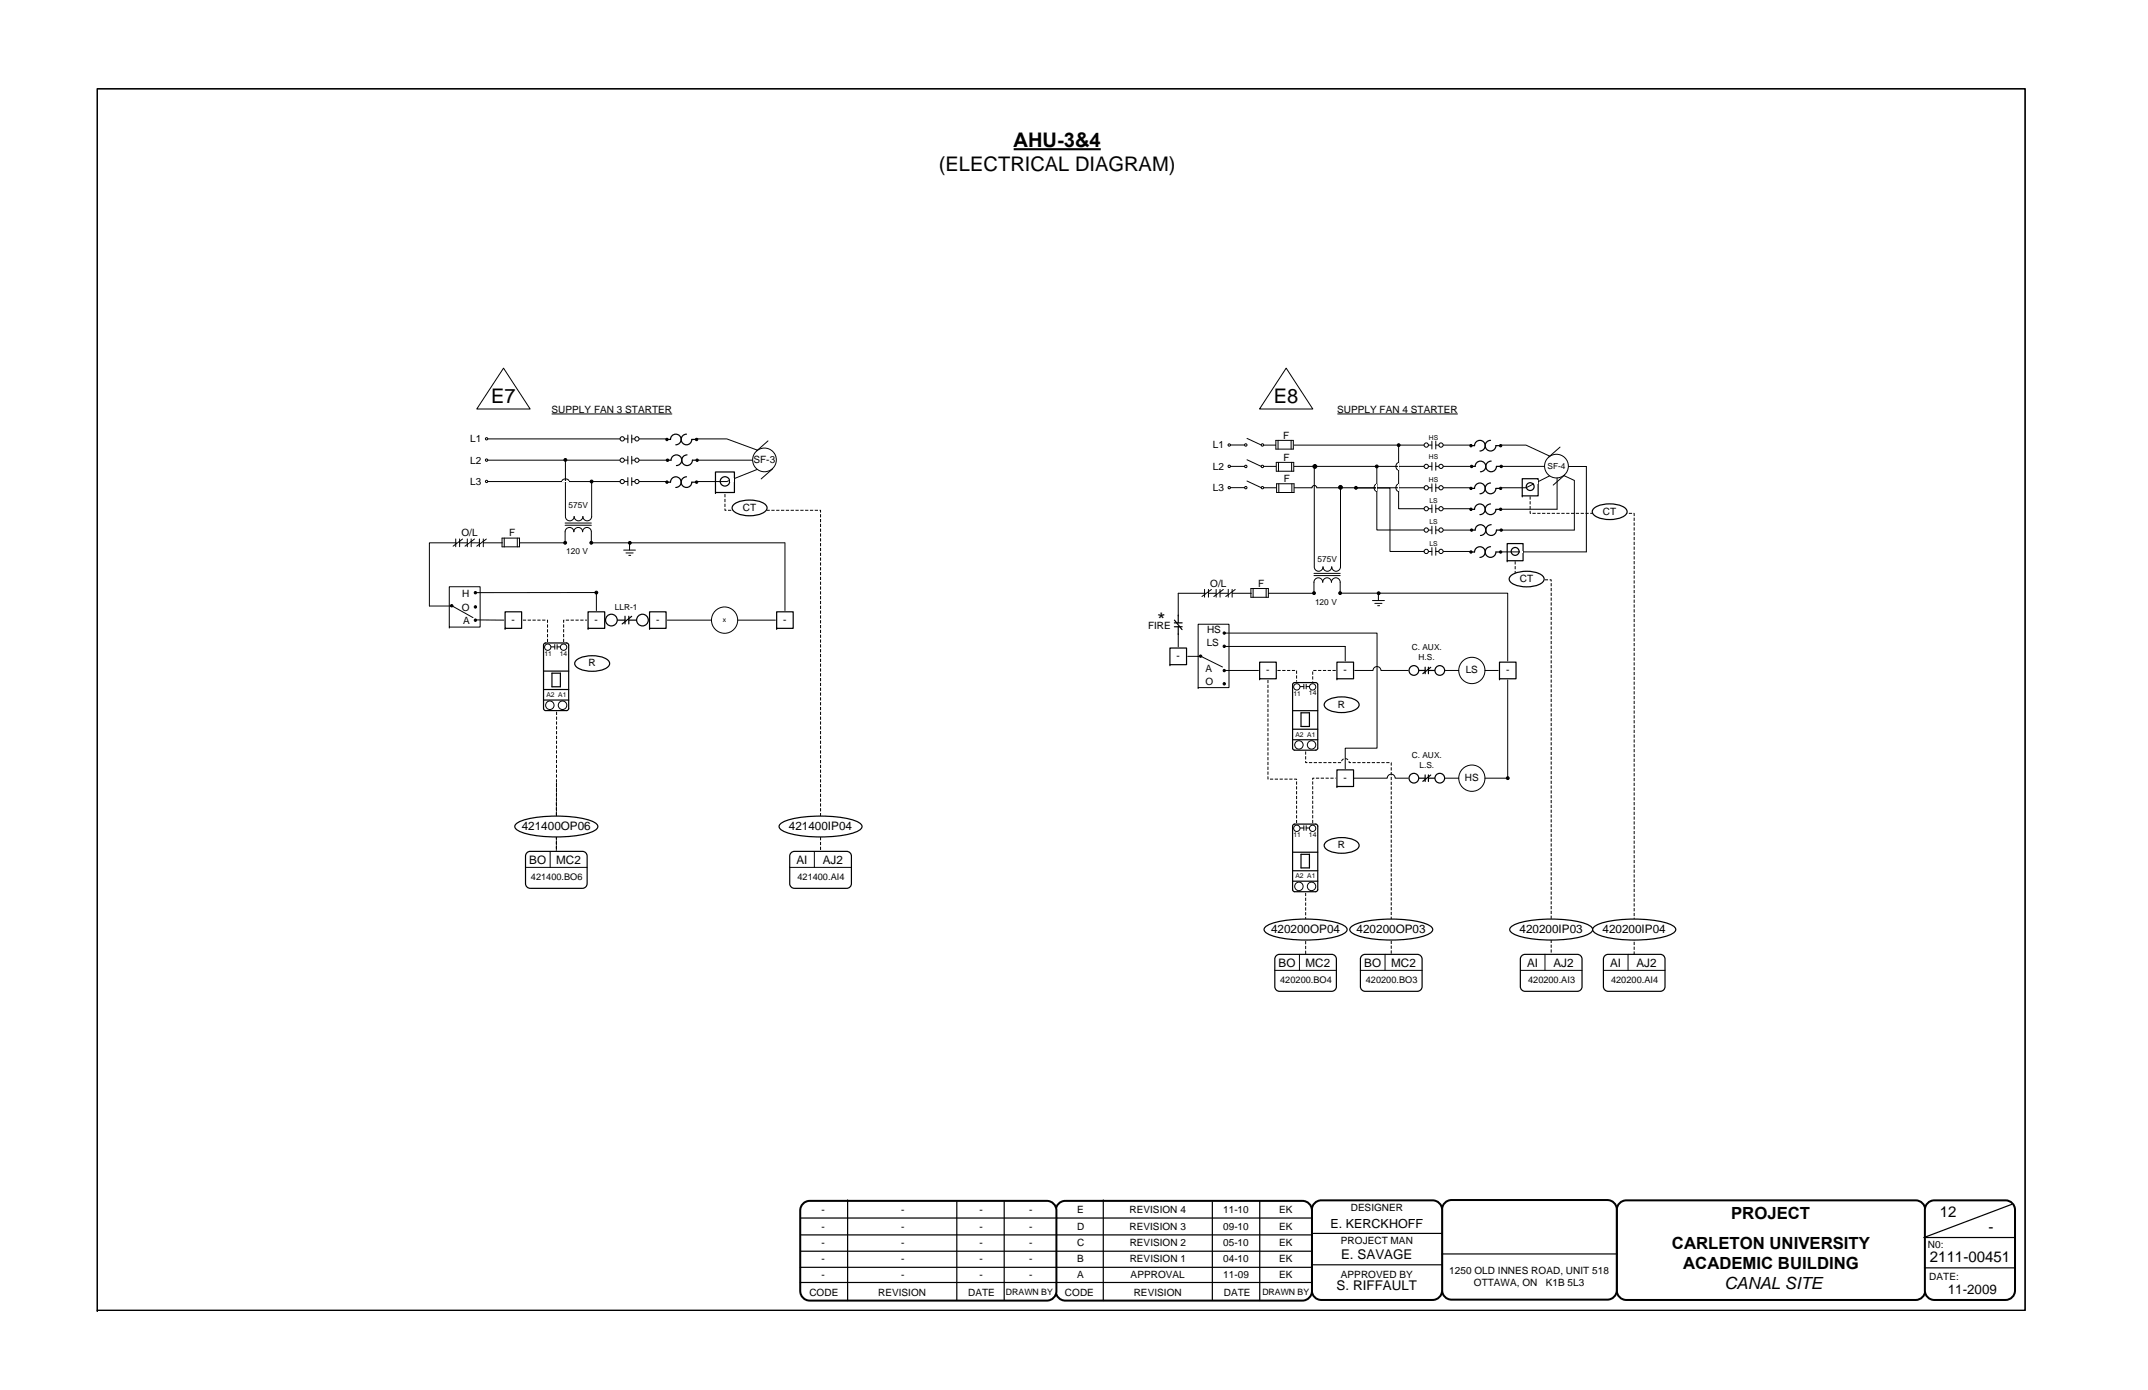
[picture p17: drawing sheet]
<svg xmlns="http://www.w3.org/2000/svg" width="432mm" height="279mm" viewBox="0 0 432 279" stroke-linecap="round" stroke-linejoin="round" font-family="sans-serif">
<defs><g id="words">
<g font-size="4">
<text x="203.8" y="29.5">AHU-3&amp;4</text>
<text x="188.7" y="34.4">(ELECTRICAL DIAGRAM)</text>
<text x="98.7" y="81">E7</text>
<text x="256.1" y="81">E8</text>
<text x="232.7" y="126">*</text>
</g>
<g font-size="3.4">
<text x="348" y="245.1">PROJECT</text>
<text x="336.1" y="251">CARLETON UNIVERSITY</text>
<text x="338.3" y="255">ACADEMIC BUILDING</text>
<text x="346.7" y="259">CANAL SITE</text>
</g>
<g font-size="3">
<text x="389.9" y="244.7">12</text>
<text x="399.8" y="247.7">-</text>
<text x="388" y="253.7">2111-00451</text>
</g>
<g font-size="2.7">
<text x="269.6" y="253">E. SAVAGE</text>
<text x="268.7" y="259.4">S. RIFFAULT</text>
<text x="391.6" y="260">11-2009</text>
</g>
<text font-size="2.5" x="267.4" y="246.8">E. KERCKHOFF</text>
<g font-size="2.3">
<text x="104.9" y="166.8">421400OP06</text>
<text x="158.6" y="166.8">421400IP04</text>
<text x="106.4" y="173.7">BO</text>
<text x="111.8" y="173.7">MC2</text>
<text x="160.1" y="173.7">AI</text>
<text x="165.4" y="173.7">AJ2</text>
<text x="255.5" y="187.5">420200OP04</text>
<text x="272.7" y="187.5">420200OP03</text>
<text x="305.5" y="187.5">420200IP03</text>
<text x="322.2" y="187.5">420200IP04</text>
<text x="257" y="194.4">BO</text>
<text x="262.4" y="194.4">MC2</text>
<text x="274.2" y="194.4">BO</text>
<text x="279.6" y="194.4">MC2</text>
<text x="307" y="194.4">AI</text>
<text x="312.3" y="194.4">AJ2</text>
<text x="323.7" y="194.4">AI</text>
<text x="329" y="194.4">AJ2</text>
</g>
<g font-size="2">
<text x="110.9" y="83">SUPPLY FAN 3 STARTER</text>
<text x="268.8" y="83">SUPPLY FAN 4 STARTER</text>
<text x="94.5" y="88.8">L1</text>
<text x="257.9" y="88.2">F</text>
<text x="94.5" y="93.2">L2</text>
<text x="151.5" y="93">SF-3</text>
<text x="243.8" y="90">L1</text>
<text x="243.8" y="94.4">L2</text>
<text x="258" y="92.6">F</text>
<text x="94.5" y="97.5">L3</text>
<text x="243.8" y="98.8">L3</text>
<text x="258.1" y="96.9">F</text>
<text x="92.8" y="107.8">O/L</text>
<text x="102.4" y="107.8">F</text>
<text x="149.3" y="102.7">CT</text>
<text x="322.2" y="103.4">CT</text>
<text x="92.9" y="120">H</text>
<text x="243.3" y="117.9">O/L</text>
<text x="252.9" y="117.9">F</text>
<text x="305.5" y="117">CT</text>
<text x="92.9" y="122.8">O</text>
<text x="93.1" y="125.5">A</text>
<text x="102.8" y="125.2">-</text>
<text x="119.5" y="125.2">-</text>
<text x="131.9" y="125.2">-</text>
<text x="157.4" y="125.2">-</text>
<text x="230.8" y="126.4">FIRE</text>
<text x="242.6" y="129.9">LS</text>
<text x="242.7" y="127.3">HS</text>
<text x="118.3" y="134">R</text>
<text x="236.5" y="132.5">-</text>
<text x="242.4" y="135">A</text>
<text x="242.4" y="137.7">O</text>
<text x="254.6" y="135.4">-</text>
<text x="270.1" y="135.4">-</text>
<text x="294.6" y="135.4">LS</text>
<text x="302.7" y="135.4">-</text>
<text x="269" y="142.3">R</text>
<text x="270.1" y="157">-</text>
<text x="294.5" y="157">HS</text>
<text x="269" y="170.5">R</text>
<text x="165.2" y="243.8">-</text>
<text x="181.1" y="243.8">-</text>
<text x="196.9" y="243.8">-</text>
<text x="206.9" y="243.8">-</text>
<text x="216.6" y="243.8">E</text>
<text x="227.1" y="243.8">REVISION 4</text>
<text x="245.9" y="243.8">11-10</text>
<text x="257.1" y="243.8">EK</text>
<text x="271.5" y="243.5">DESIGNER</text>
<text x="165.2" y="250.5">-</text>
<text x="165.2" y="247.1">-</text>
<text x="181.1" y="250.5">-</text>
<text x="181.1" y="247.1">-</text>
<text x="196.9" y="250.5">-</text>
<text x="196.9" y="247.1">-</text>
<text x="206.9" y="250.5">-</text>
<text x="206.9" y="247.1">-</text>
<text x="216.5" y="250.5">C</text>
<text x="216.5" y="247.1">D</text>
<text x="227.1" y="247.1">REVISION 3</text>
<text x="227.1" y="250.5">REVISION 2</text>
<text x="245.9" y="250.5">05-10</text>
<text x="245.9" y="247.1">09-10</text>
<text x="257.1" y="247.1">EK</text>
<text x="257.1" y="250.5">EK</text>
<text x="269.6" y="250">PROJECT MAN</text>
<text x="387.6" y="250.8">N0:</text>
<text x="165.2" y="253.7">-</text>
<text x="165.2" y="256.9">-</text>
<text x="181.1" y="253.7">-</text>
<text x="181.1" y="256.8">-</text>
<text x="196.9" y="253.7">-</text>
<text x="196.9" y="256.9">-</text>
<text x="206.9" y="253.7">-</text>
<text x="206.9" y="256.9">-</text>
<text x="216.6" y="253.7">B</text>
<text x="216.6" y="256.9">A</text>
<text x="227.1" y="253.7">REVISION 1</text>
<text x="227.3" y="256.9">APPROVAL</text>
<text x="245.9" y="253.7">04-10</text>
<text x="245.9" y="256.8">11-09</text>
<text x="257.1" y="253.7">EK</text>
<text x="257.2" y="256.9">EK</text>
<text x="269.6" y="256.9">APPROVED BY</text>
<text x="291.3" y="256">1250 OLD INNES ROAD, UNIT 518</text>
<text x="387.8" y="257.2">DATE:</text>
<text x="162.7" y="260.5">CODE</text>
<text x="176.5" y="260.5">REVISION</text>
<text x="194.6" y="260.5">DATE</text>
<text x="214.1" y="260.5">CODE</text>
<text x="227.9" y="260.5">REVISION</text>
<text x="246" y="260.5">DATE</text>
<text x="296.3" y="258.5">OTTAWA, ON</text>
<text x="310.8" y="258.5">K1B 5L3</text>
</g>
<g font-size="1.8">
<text x="106.7" y="176.9">421400.BO6</text>
<text x="160.3" y="176.9">421400.AI4</text>
<text x="257.3" y="197.6">420200.BO4</text>
<text x="274.6" y="197.6">420200.BO3</text>
<text x="307.2" y="197.6">420200.AI3</text>
<text x="323.9" y="197.6">420200.AI4</text>
<text x="202.2" y="260.3">DRAWN BY</text>
<text x="253.8" y="260.3">DRAWN BY</text>
</g>
<g font-size="1.7">
<text x="311.1" y="94.2">SF-4</text>
<text x="114.3" y="102">575V</text>
<text x="113.8" y="111.4">120 V</text>
<text x="264.8" y="113">575V</text>
<text x="123.6" y="122.6">LLR-1</text>
<text x="264.4" y="121.5">120 V</text>
<text x="283.8" y="130.7">C. AUX.</text>
<text x="285.2" y="132.7">H.S.</text>
<text x="283.8" y="152.4">C. AUX.</text>
<text x="285.3" y="154.4">L.S.</text>
</g>
<g font-size="1.4">
<text x="287.2" y="88.4">HS</text>
<text x="287.2" y="92.4">HS</text>
<text x="287.2" y="96.8">HS</text>
<text x="287.3" y="101.2">LS</text>
<text x="287.3" y="105.4">LS</text>
<text x="287.3" y="109.7">LS</text>
<text x="145.3" y="125">x</text>
<text x="109.5" y="131.8">11</text>
<text x="112.5" y="131.8">14</text>
<text x="109.9" y="140.1">A2 A1</text>
<text x="260" y="139.8">11</text>
<text x="263.1" y="139.7">14</text>
<text x="260.4" y="148.1">A2 A1</text>
<text x="260" y="168.3">11</text>
<text x="263.1" y="168.2">14</text>
<text x="260.4" y="176.5">A2 A1</text>
</g>
</g></defs>
<path d="M325.6 241.8l.8-.5h.5h58.2a1.91 1.91 0 0 1 1.9 1.9v16.2a1.91 1.91 0 0 1-1.9 1.9h-58.2a1.92 1.92 0 0 1-1.9-1.9v-16.2l.1-.5z" fill="none" stroke="#000" stroke-width=".4"/>
<path d="M387.5 241.8l.8-.5h.6h14.3a1.91 1.91 0 0 1 1.9 1.9v16.2a1.91 1.91 0 0 1-1.9 1.9h-14.3a1.9 1.9 0 0 1-2-1.9v-16.2l.1-.5z" fill-rule="evenodd" fill="#fff"/>
<path d="M387.5 241.8l.8-.5h.6h14.3a1.91 1.91 0 0 1 1.9 1.9v16.2a1.91 1.91 0 0 1-1.9 1.9h-14.3a1.9 1.9 0 0 1-2-1.9v-16.2l.1-.5z" fill="none" stroke="#000" stroke-width=".4"/>
<path d="M290.5 241.8l.8-.5 .5-.1h31.3a1.9 1.9 0 0 1 1.9 1.9v16.2a1.9 1.9 0 0 1-1.9 1.9h-31.3a1.9 1.9 0 0 1-1.9-1.9v-16.2l.1-.5z" fill-rule="evenodd" fill="#fff"/>
<path d="M290.5 241.8l.8-.5 .5-.1h31.3a1.9 1.9 0 0 1 1.9 1.9v16.2a1.9 1.9 0 0 1-1.9 1.9h-31.3a1.9 1.9 0 0 1-1.9-1.9v-16.2l.1-.5z" fill="none" stroke="#000" stroke-width=".4"/>
<path d="M264.3 241.8l.8-.5h.5h22.4a1.92 1.92 0 0 1 1.9 1.9v16.2a1.92 1.92 0 0 1-1.9 1.9h-22.4a1.9 1.9 0 0 1-1.9-1.9v-16.2l.1-.5z" fill-rule="evenodd" fill="#fff"/>
<path d="M264.3 241.8l.8-.5h.5h22.4a1.92 1.92 0 0 1 1.9 1.9v16.2a1.92 1.92 0 0 1-1.9 1.9h-22.4a1.9 1.9 0 0 1-1.9-1.9v-16.2l.1-.5z" fill="none" stroke="#000" stroke-width=".4"/>
<path d="M212.8 242l.8-.5 .5-.1h47.7a1.93 1.93 0 0 1 1.9 1.9v16.2a1.93 1.93 0 0 1-1.9 1.9h-47.7a1.92 1.92 0 0 1-1.9-1.9v-16.2l.1-.5z" fill-rule="evenodd" fill="#fff"/>
<path d="M212.8 242l.8-.5 .5-.1h47.7a1.93 1.93 0 0 1 1.9 1.9v16.2a1.93 1.93 0 0 1-1.9 1.9h-47.7a1.92 1.92 0 0 1-1.9-1.9v-16.2l.1-.5z" fill="none" stroke="#000" stroke-width=".4"/>
<g fill="none" stroke="#000" stroke-width=".24">
<path d="M212.2 257.8h51.6M212.2 254.7h51.5M212.2 251.5h51.5M212.2 248.2h51.6M212.2 244.8h51.6M221.8 241.2v20.2M243.7 241.6v19.7M253.2 241.4v20M264 254.2h25.8M264 247.9h25.8M289.9 252.1h35.2M386.9 254.8h18.1"/>
<path d="M404.4 242.1l-17.6 6.7h18.1"/>
</g>
<path d="M161.4 242l.9-.5 .5-.1h47.7a1.93 1.93 0 0 1 1.9 1.9v16.2a1.93 1.93 0 0 1-1.9 1.9h-47.7a1.92 1.92 0 0 1-1.9-1.9v-16.2v-.5z" fill-rule="evenodd" fill="#fff"/>
<path d="M161.4 242l.9-.5 .5-.1h47.7a1.93 1.93 0 0 1 1.9 1.9v16.2a1.93 1.93 0 0 1-1.9 1.9h-47.7a1.92 1.92 0 0 1-1.9-1.9v-16.2v-.5z" fill="none" stroke="#000" stroke-width=".4"/>
<path d="M19.6 17.8h387.5v245.6h-387.5zM160.9 251.5h51.5M160.9 248.2h51.5M160.9 244.8h51.6M160.9 257.8h51.5M160.9 254.7h51.5M170.4 241.2v20.2M192.3 241.6v19.7M201.9 241.4v20M19.6 263.4h.1" fill="none" stroke="#000" stroke-width=".24"/>
<path d="M203.8 30h17.5" fill="none" stroke="#000" stroke-width=".42"/>
<path d="M143.8 94.9h3.8v4.1h-3.8z" fill="#fff"/>
<g fill="none" stroke="#000" stroke-width=".24">
<path d="M134.1 96.9h.7a1.07 1.07 0 0 1 1.1-1.1 1.07 1.07 0 0 1 1 1.1 1.07 1.07 0 0 1-1.1 1.1M134.1 88.3h.7a1.07 1.07 0 0 1 1.1-1 1.07 1.07 0 0 1 1 1 1.07 1.07 0 0 1-1.1 1.1M134.2 92.5h.7a1.07 1.07 0 0 1 1.1-1.1 1.07 1.07 0 0 1 1 1.1 1.07 1.07 0 0 1-1 1.1M138 95.8a1.07 1.07 0 0 0-1.1 1.1 1.07 1.07 0 0 0 1.1 1.1 1.07 1.07 0 0 0 1.1-1.1h.7M138 87.3a1.07 1.07 0 0 0-1.1 1 1.07 1.07 0 0 0 1.1 1.1 1.07 1.07 0 0 0 1.1-1.1h.7M138.1 91.4a1.07 1.07 0 0 0-1 1.1 1.07 1.07 0 0 0 1 1.1 1.07 1.07 0 0 0 1.1-1.1h.7M143.8 94.9h3.8v4.1h-3.8zM143.8 99h.1"/>
<circle cx="145.7" cy="96.8" r=".95"/>
</g>
<g fill="none" stroke="#000" stroke-width=".2">
<path d="M98 92.5h26.7M125.1 88.2h1.1M126.2 87.4v1.6M127 88.2h1M127 87.4v1.6M128.5 92.5h5.7M128.5 88.2h5.7M128.5 96.8h5.7M133.9 96.7h.3v.4h-.3zM139.9 88.2h.3v.3h-.3zM139.9 88.2h6.2l6.2 2.3M140 92.3h.3v.4h-.3z"/>
<path d="M140.4 92.5h11M152.3 94.3l-6.2 2.5h-6.2"/>
<circle cx="134.1" cy="88.3" r=".24"/>
<circle cx="134.2" cy="92.5" r=".24"/>
<circle cx="140" cy="96.9" r=".24"/>
</g>
<g fill="#000">
<path d="M133.9 96.7h.3v.4h-.3z" fill-rule="evenodd"/>
<path d="M139.9 88.2h.3v.3h-.3z" fill-rule="evenodd"/>
<path d="M140 92.3h.3v.4h-.3z" fill-rule="evenodd"/>
<circle cx="134.1" cy="88.3" r=".24"/>
<circle cx="134.2" cy="92.5" r=".24"/>
<circle cx="140" cy="96.9" r=".24"/>
</g>
<circle cx="128" cy="88.2" r=".43" fill="#fff"/>
<circle cx="128" cy="88.2" r=".43" fill="none" stroke="#000" stroke-width=".2"/>
<circle cx="125.1" cy="88.2" r=".43" fill="#fff"/>
<g fill="none" stroke="#000" stroke-width=".2">
<path d="M125.1 92.5h1.1M126.2 91.7v1.6M127 91.7v1.6M127 92.5h1"/>
<circle cx="125.1" cy="88.2" r=".43"/>
</g>
<circle cx="128" cy="92.5" r=".42" fill="#fff"/>
<circle cx="128" cy="92.5" r=".42" fill="none" stroke="#000" stroke-width=".2"/>
<circle cx="125.1" cy="92.5" r=".43" fill="#fff"/>
<g fill="none" stroke="#000" stroke-width=".2">
<path d="M98 88.2h26.7M125.1 96.8h1.1M126.2 96v1.6M127 96v1.6M127 96.8h1"/>
<circle cx="125.1" cy="92.5" r=".43"/>
</g>
<circle cx="128" cy="96.8" r=".42" fill="#fff"/>
<circle cx="128" cy="96.8" r=".42" fill="none" stroke="#000" stroke-width=".2"/>
<circle cx="125.1" cy="96.8" r=".43" fill="#fff"/>
<circle cx="125.1" cy="96.8" r=".43" fill="none" stroke="#000" stroke-width=".2"/>
<circle cx="97.8" cy="88.2" r=".23" fill="#fff"/>
<circle cx="97.8" cy="88.2" r=".23" fill="none" stroke="#000" stroke-width=".2"/>
<path d="M97.6 92.3h.4v.4h-.4z" fill-rule="evenodd" fill="#fff"/>
<path d="M97.6 92.3h.4v.4h-.4z" fill="none" stroke="#000" stroke-width=".2"/>
<circle cx="97.8" cy="96.8" r=".23" fill="#fff"/>
<g fill="none" stroke="#000" stroke-width=".2">
<path d="M98 96.8h26.7M91.6 108.3v1.6M91.8 109.1h-5.5v12.7M92.4 109.1h1.5M92.4 108.3v1.6M93 108.4l-1.9 1.4M93.9 108.3v1.6M94.7 109.1h1.6M94.7 108.3v1.6M95.4 108.4l-1.9 1.4M96.4 108.3v1.6M97.2 109.1h3.8"/>
<path d="M97.2 108.3v1.6M97.8 108.4l-2 1.4M100.9 108.2h3.5v1.7h-3.5zM101.4 108.2v1.7M104 108.2v1.7M104.4 109.1h9M118.7 109.1h39.1M125.4 110.6h2.3M125.8 111.1h1.5M126.4 111.6h.4M126.6 109.2v1.4M157.8 109.1v13.6"/>
<circle cx="97.8" cy="96.8" r=".23"/>
<circle cx="126.6" cy="109.1" r=".29"/>
</g>
<circle cx="126.6" cy="109.1" r=".29" fill="#000"/>
<path d="M90.3 117.9h6.2v8.1h-6.2z" fill="#fff"/>
<g fill="none" stroke="#000" stroke-width=".2">
<path d="M113.7 92.7v11.1a.88 .88 0 0 0 .8 .9 .88 .88 0 0 0 .9-.9 .88 .88 0 0 0 .9 .9 .88 .88 0 0 0 .9-.9 .88 .88 0 0 0 .9 .9 .88 .88 0 0 0 .8-.9v-6.9M90.3 117.9h6.2v8.1h-6.2zM95.4 119h.3v.3h-.3zM113.6 109.1v-2.2a.88 .88 0 0 1 .9-.9 .88 .88 0 0 1 .9 .9 .88 .88 0 0 1 .8-.9 .88 .88 0 0 1 .9 .9 .88 .88 0 0 1 .9-.9 .88 .88 0 0 1 .9 .9v2.2M113.6 105.6h5.3M113.6 105.1h5.3M86.3 121.8h4.8M90.3 126h.1M90.6 121.6h.4v.3h-.4zM90.8 121.8l4.3 2.3M95.4 124.5h.3v.3h-.3zM95.4 121.8h.3v.4h-.3z"/>
<path d="M95.8 124.6l5.5 .1"/>
<circle cx="113.6" cy="109.1" r=".29"/>
<circle cx="118.9" cy="109.1" r=".29"/>
</g>
<g fill="#000">
<path d="M95.4 119h.3v.3h-.3z" fill-rule="evenodd"/>
<path d="M90.6 121.6h.4v.3h-.4z" fill-rule="evenodd"/>
<path d="M95.4 124.5h.3v.3h-.3z" fill-rule="evenodd"/>
<path d="M95.4 121.8h.3v.4h-.3z" fill-rule="evenodd"/>
<circle cx="113.6" cy="109.1" r=".29"/>
<circle cx="118.9" cy="109.1" r=".29"/>
</g>
<path d="M101.5 123h3.4v3.3h-3.4z" fill="#fff"/>
<path d="M101.5 123h3.4v3.3h-3.4zM101.5 126.3h.1" fill="none" stroke="#000" stroke-width=".24"/>
<path d="M118.2 123h3.4v3.3h-3.4z" fill="#fff"/>
<path d="M118.2 123h3.4v3.3h-3.4zM118.2 126.3h.1" fill="none" stroke="#000" stroke-width=".24"/>
<path d="M146.8 96.1h.8v.6h-.8z" fill="#fff"/>
<circle cx="153.7" cy="92.4" r="2.38" fill="#fff"/>
<g fill="none" stroke="#000" stroke-width=".2">
<path d="M110.9 83.2h24.2M113.1 96.4a.78 .78 0 0 1 1.3 .4h-1.4zM154.4 88.6l-2.3 2M155.3 94.3l-2.3 2"/>
<circle cx="113.7" cy="92.4" r=".29"/>
<circle cx="118.9" cy="96.8" r=".29"/>
<circle cx="153.7" cy="92.4" r="2.38"/>
</g>
<g fill="#000">
<circle cx="113.7" cy="92.4" r=".29"/>
<circle cx="118.9" cy="96.8" r=".29"/>
</g>
<path d="M113 96.7h1.3v.2h-1.3z" fill="#fff"/>
<path d="M134.2 124.7h21.7" fill="none" stroke="#000" stroke-width=".2"/>
<path d="M156.1 123h3.3v3.3h-3.3z" fill="#fff"/>
<path d="M156.1 123h3.3v3.3h-3.3zM156.1 126.3h.1" fill="none" stroke="#000" stroke-width=".24"/>
<circle cx="145.7" cy="124.6" r="2.64" fill="#fff"/>
<circle cx="145.7" cy="124.6" r="2.64" fill="none" stroke="#000" stroke-width=".2"/>
<path d="M124.1 124.7h1.5M125.6 123.9v1.5M126.4 123.9v1.5" fill="none" stroke="#000" stroke-width=".24"/>
<circle cx="122.9" cy="124.6" r="1.17" fill="#fff"/>
<g fill="none" stroke="#000" stroke-width=".24">
<path d="M126.4 124.7h1.6"/>
<circle cx="122.9" cy="124.6" r="1.17"/>
</g>
<circle cx="129.1" cy="124.6" r="1.18" fill="#fff"/>
<g fill="none" stroke="#000" stroke-width=".24">
<path d="M127 123.9l-1.9 1.5"/>
<circle cx="129.1" cy="124.6" r="1.18"/>
</g>
<path d="M130.6 123h3.3v3.3h-3.3z" fill="#fff"/>
<path d="M109.3 138.6h5M109.3 134.9h5M109.3 129.5l.4-.3h4.2l.4 .3v12.9l-.2 .4h-4.4l-.4-.2zM111 135.3h1.6M111 135.3v2.7h1.6v-2.7M130.6 123h3.3v3.3h-3.3zM130.6 126.3h.1M109.3 140.7h5" fill="none" stroke="#000" stroke-width=".24"/>
<g fill="none" stroke="#000" stroke-width=".2">
<path d="M119.9 119.1v3.6M120.2 119.1h-24.4"/>
<circle cx="119.9" cy="119.1" r=".29"/>
</g>
<circle cx="119.9" cy="119.1" r=".29" fill="#000"/>
<circle cx="110.5" cy="141.8" r=".85" fill="#fff"/>
<g fill="none" stroke="#000" stroke-width=".2">
<path d="M110.5 130h1M111.5 129.6v.9M112 130h.6M112 129.6v.9"/>
<circle cx="110.5" cy="141.8" r=".85"/>
</g>
<circle cx="113.1" cy="141.8" r=".86" fill="#fff"/>
<circle cx="113.1" cy="141.8" r=".86" fill="none" stroke="#000" stroke-width=".2"/>
<circle cx="110.1" cy="130.1" r=".64" fill="#fff"/>
<circle cx="110.1" cy="130.1" r=".64" fill="none" stroke="#000" stroke-width=".2"/>
<circle cx="113.3" cy="130.1" r=".64" fill="#fff"/>
<circle cx="113.3" cy="130.1" r=".64" fill="none" stroke="#000" stroke-width=".2"/>
<path d="M145.7 99.3v3.3h19.3v68.4M105.1 124.7h5v4.4M113.3 129.1v-4.4h4.7M111.9 157.4l-.1 13.6M111.9 143.1l-.1 27.9" fill="none" stroke="#000" stroke-width=".2" stroke-dasharray=".6 .3" stroke-linecap="butt"/>
<path d="M159 171.4l.7-.3h10.5a.95 .95 0 0 1 1 1v5.5a.95 .95 0 0 1-1 1h-10.5a.95 .95 0 0 1-.9-1v-5.5z" fill-rule="evenodd" fill="#fff"/>
<path d="M159 171.4l.7-.3h10.5a.95 .95 0 0 1 1 1v5.5a.95 .95 0 0 1-1 1h-10.5a.95 .95 0 0 1-.9-1v-5.5z" fill="none" stroke="#000" stroke-width=".24"/>
<path d="M158.7 174.3h12.5M163.7 171.1v3.2" fill="none" stroke="#000" stroke-width=".2"/>
<path d="M157 165.5a16.2 16.2 0 0 1 8-1.5 16.2 16.2 0 0 1 7.9 1.5l.4 .6a1.94 1.94 0 0 1-1.6 1.3 26.9 26.9 0 0 1-13.5 0 1.94 1.94 0 0 1-1.6-1.3z" fill-rule="evenodd" fill="#fff"/>
<path d="M157 165.5a16.2 16.2 0 0 1 8-1.5 16.2 16.2 0 0 1 7.9 1.5l.4 .6a1.94 1.94 0 0 1-1.6 1.3 26.9 26.9 0 0 1-13.5 0 1.94 1.94 0 0 1-1.6-1.3z" fill="none" stroke="#000" stroke-width=".24"/>
<path d="M105.9 171.4l.7-.3h10.5a.95 .95 0 0 1 .9 1v5.5a.95 .95 0 0 1-.9 1h-10.5a.95 .95 0 0 1-1-1v-5.5z" fill-rule="evenodd" fill="#fff"/>
<path d="M105.9 171.4l.7-.3h10.5a.95 .95 0 0 1 .9 1v5.5a.95 .95 0 0 1-.9 1h-10.5a.95 .95 0 0 1-1-1v-5.5z" fill="none" stroke="#000" stroke-width=".24"/>
<path d="M105.6 174.3h12.4M110.6 171.1v3.2" fill="none" stroke="#000" stroke-width=".2"/>
<path d="M103.9 165.5a16.4 16.4 0 0 1 7.9-1.5 16.3 16.3 0 0 1 8 1.5l.4 .6a1.95 1.95 0 0 1-1.6 1.3 27 27 0 0 1-13.5 0 1.95 1.95 0 0 1-1.6-1.3z" fill-rule="evenodd" fill="#fff"/>
<path d="M103.9 165.5a16.4 16.4 0 0 1 7.9-1.5 16.3 16.3 0 0 1 8 1.5l.4 .6a1.95 1.95 0 0 1-1.6 1.3 27 27 0 0 1-13.5 0 1.95 1.95 0 0 1-1.6-1.3z" fill="none" stroke="#000" stroke-width=".24"/>
<path d="M306 96.2h3.2v3.5h-3.2z" fill="#fff"/>
<g fill="none" stroke="#000" stroke-width=".24">
<path d="M306 96.2h3.2v3.5h-3.2zM306 99.7h.1"/>
<circle cx="307.6" cy="97.8" r=".79"/>
</g>
<path d="M303 109.3h3.2v3.4h-3.2z" fill="#fff"/>
<g fill="none" stroke="#000" stroke-width=".24">
<path d="M295.7 98.2h.7a1.08 1.08 0 0 1 1.1-1.1 1.08 1.08 0 0 1 1.1 1.1 1.08 1.08 0 0 1-1.1 1.1M295.7 89.6h.7a1.07 1.07 0 0 1 1.1-1.1 1.07 1.07 0 0 1 1.1 1.1 1.07 1.07 0 0 1-1.1 1.1M295.8 93.7h.7a1.07 1.07 0 0 1 1.1-1 1.07 1.07 0 0 1 1.1 1.1 1.07 1.07 0 0 1-1.1 1M299.6 97.1a1.08 1.08 0 0 0-1 1.1 1.08 1.08 0 0 0 1 1 1.08 1.08 0 0 0 1.1-1h.7M299.6 88.5a1.07 1.07 0 0 0-1 1.1 1.07 1.07 0 0 0 1.1 1.1 1.07 1.07 0 0 0 1-1.1h.7M299.8 92.7a1.07 1.07 0 0 0-1.1 1.1 1.07 1.07 0 0 0 1.1 1 1.07 1.07 0 0 0 1-1.1h.7M303 109.3h3.2v3.4h-3.2zM303 112.7h.1"/>
<circle cx="304.6" cy="110.8" r=".79"/>
</g>
<g fill="none" stroke="#000" stroke-width=".2">
<path d="M254 93.7h32.3M286.8 89.5h1M287.8 88.7v1.6M288.6 89.5h1M288.6 88.7v1.6M290.1 93.7h5.7M290.1 89.5h5.7M290.1 98h5.7M295.5 89.4h.4v.4h-.4zM295.7 93.6h.3v.3h-.3zM301.5 89.4h.3v.4h-.3zM301.9 89.5h4.9l4.9 2.3"/>
<path d="M301.9 93.7h9.8M311.7 95.6l-4.9 2.4h-4.9M315.1 93.8h3.8"/>
<circle cx="295.7" cy="98.2" r=".23"/>
<circle cx="301.7" cy="98.2" r=".23"/>
<circle cx="301.8" cy="93.8" r=".24"/>
</g>
<g fill="#000">
<path d="M295.5 89.4h.4v.4h-.4z" fill-rule="evenodd"/>
<path d="M295.7 93.6h.3v.3h-.3z" fill-rule="evenodd"/>
<path d="M301.5 89.4h.3v.4h-.3z" fill-rule="evenodd"/>
<circle cx="295.7" cy="98.2" r=".23"/>
<circle cx="301.7" cy="98.2" r=".23"/>
<circle cx="301.8" cy="93.8" r=".24"/>
</g>
<circle cx="289.7" cy="89.5" r=".43" fill="#fff"/>
<circle cx="289.7" cy="89.5" r=".43" fill="none" stroke="#000" stroke-width=".2"/>
<circle cx="286.7" cy="89.5" r=".43" fill="#fff"/>
<g fill="none" stroke="#000" stroke-width=".2">
<path d="M286.8 93.7h1M287.8 93v1.5M288.6 93v1.5M288.6 93.7h1"/>
<circle cx="286.7" cy="89.5" r=".43"/>
</g>
<circle cx="289.7" cy="93.7" r=".42" fill="#fff"/>
<circle cx="289.7" cy="93.7" r=".42" fill="none" stroke="#000" stroke-width=".2"/>
<circle cx="286.7" cy="93.7" r=".43" fill="#fff"/>
<g fill="none" stroke="#000" stroke-width=".2">
<path d="M254 89.5h32.3M286.8 98h1M287.8 97.3v1.5M288.6 97.3v1.5M288.6 98h1"/>
<circle cx="286.7" cy="93.7" r=".43"/>
</g>
<circle cx="289.7" cy="98" r=".42" fill="#fff"/>
<circle cx="289.7" cy="98" r=".42" fill="none" stroke="#000" stroke-width=".2"/>
<circle cx="286.7" cy="98" r=".43" fill="#fff"/>
<g fill="none" stroke="#000" stroke-width=".2">
<path d="M264.7 98h21.6"/>
<circle cx="286.7" cy="98" r=".43"/>
</g>
<path d="M246.9 89.3h.4v.3h-.4z" fill-rule="evenodd" fill="#fff"/>
<path d="M246.9 89.3h.4v.3h-.4z" fill="none" stroke="#000" stroke-width=".2"/>
<circle cx="247.1" cy="93.7" r=".24" fill="#fff"/>
<circle cx="247.1" cy="93.7" r=".24" fill="none" stroke="#000" stroke-width=".2"/>
<path d="M246.9 97.9h.4v.3h-.4z" fill-rule="evenodd" fill="#fff"/>
<g fill="none" stroke="#000" stroke-width=".2">
<path d="M246.9 97.9h.4v.3h-.4zM254 98h9.7a.49 .49 0 0 1 .5-.4 .49 .49 0 0 1 .5 .4"/>
<circle cx="264.3" cy="93.8" r=".39"/>
<circle cx="269.5" cy="98" r=".38"/>
</g>
<g fill="#000">
<circle cx="264.3" cy="93.8" r=".39"/>
<circle cx="269.5" cy="98" r=".38"/>
</g>
<circle cx="295.9" cy="134.8" r="2.64" fill="#fff"/>
<g fill="none" stroke="#000" stroke-width=".2">
<path d="M236.9 119.3h5.4M242.1 118.5v1.5M242.9 119.3h1.6M242.9 118.5v1.5M243.5 118.5l-1.9 1.4M244.5 118.5v1.5M245.3 119.3h1.5M245.3 118.5v1.5M245.9 118.5l-1.9 1.4M246.9 118.5v1.5M247.7 119.3h3.8M247.7 118.5v1.5"/>
<path d="M248.3 118.5l-1.9 1.4M251.5 118.3h3.5v1.8h-3.5zM251.9 118.3v1.8M254.5 118.3v1.8M255 119.3h8.9M277.1 119.4v1.3M270.4 129.9v3M275.9 120.7h2.4M276.4 121.3h1.4M276.9 121.8h.4"/>
<circle cx="277.1" cy="119.2" r=".29"/>
<circle cx="295.9" cy="134.8" r="2.64"/>
</g>
<circle cx="277.1" cy="119.2" r=".29" fill="#000"/>
<path d="M240.9 125.5h6.2v12.7h-6.2z" fill="#fff"/>
<g fill="none" stroke="#000" stroke-width=".2">
<path d="M264.2 93.8v20.1a.88 .88 0 0 0 .9 .9 .88 .88 0 0 0 .9-.9 .88 .88 0 0 0 .8 .9 .88 .88 0 0 0 .9-.9 .88 .88 0 0 0 .9 .9 .88 .88 0 0 0 .9-.9v-16M264.1 119.2v-2.2a.88 .88 0 0 1 .9-.9 .88 .88 0 0 1 .9 .9 .88 .88 0 0 1 .9-.9 .88 .88 0 0 1 .9 .9 .88 .88 0 0 1 .8-.9 .88 .88 0 0 1 .9 .9v2.2M264.1 115.7h5.3M264.1 115.3h5.3M238.8 131.9h2.8M240.9 125.5h6.2v12.7h-6.2zM240.9 138.2h.1M241.3 131.9l4.4 2.2M245.9 137.3h.4v.3h-.4zM246.2 134.8h6.8"/>
<circle cx="264.2" cy="119.2" r=".29"/>
<circle cx="269.4" cy="119.2" r=".29"/>
<circle cx="241.3" cy="131.9" r=".23"/>
<circle cx="246.1" cy="134.8" r=".23"/>
</g>
<g fill="#000">
<path d="M245.9 137.3h.4v.3h-.4z" fill-rule="evenodd"/>
<circle cx="264.2" cy="119.2" r=".29"/>
<circle cx="269.4" cy="119.2" r=".29"/>
<circle cx="241.3" cy="131.9" r=".23"/>
<circle cx="246.1" cy="134.8" r=".23"/>
</g>
<path d="M253.2 133.1h3.4v3.3h-3.4z" fill="#fff"/>
<path d="M253.2 133.1h3.4v3.3h-3.4zM253.2 136.4h.1" fill="none" stroke="#000" stroke-width=".24"/>
<path d="M268.8 133.1h3.3v3.3h-3.3z" fill="#fff"/>
<path d="M268.8 133.1h3.3v3.3h-3.3zM268.8 136.4h.1" fill="none" stroke="#000" stroke-width=".24"/>
<path d="M268.8 83.2h24.3" fill="none" stroke="#000" stroke-width=".2"/>
<circle cx="312.9" cy="93.7" r="2.39" fill="#fff"/>
<g fill="none" stroke="#000" stroke-width=".2">
<path d="M313.6 89.9l-2.3 2M314.5 95.5l-2.3 2"/>
<circle cx="312.9" cy="93.7" r="2.39"/>
</g>
<circle cx="253.8" cy="89.4" r=".24" fill="#fff"/>
<g fill="none" stroke="#000" stroke-width=".2">
<path d="M250.7 88.1l2.8 1.4"/>
<circle cx="253.8" cy="89.4" r=".24"/>
</g>
<circle cx="250.4" cy="89.4" r=".24" fill="#fff"/>
<g fill="none" stroke="#000" stroke-width=".2">
<path d="M247.3 89.5h2.9"/>
<circle cx="250.4" cy="89.4" r=".24"/>
</g>
<circle cx="253.8" cy="93.8" r=".24" fill="#fff"/>
<g fill="none" stroke="#000" stroke-width=".2">
<path d="M250.7 92.4l2.8 1.3"/>
<circle cx="253.8" cy="93.8" r=".24"/>
</g>
<circle cx="250.4" cy="93.8" r=".24" fill="#fff"/>
<g fill="none" stroke="#000" stroke-width=".2">
<path d="M247.3 93.7h2.9"/>
<circle cx="250.4" cy="93.8" r=".24"/>
</g>
<path d="M253.6 97.9h.3v.3h-.3z" fill-rule="evenodd" fill="#fff"/>
<path d="M250.7 96.7l2.8 1.3M253.6 97.9h.3v.3h-.3z" fill="none" stroke="#000" stroke-width=".2"/>
<path d="M250.3 97.9h.3v.3h-.3z" fill-rule="evenodd" fill="#fff"/>
<path d="M247.3 98h2.9M250.3 97.9h.3v.3h-.3z" fill="none" stroke="#000" stroke-width=".2"/>
<path d="M256.6 93.2h3.5v1.1h-3.5z" fill="#fff"/>
<path d="M256.6 92.9h3.5v1.8h-3.5zM257 92.9v1.8M259.7 92.9v1.8" fill="none" stroke="#000" stroke-width=".2"/>
<path d="M256.5 88.8h3.5v1.2h-3.5z" fill="#fff"/>
<path d="M256.5 88.5h3.5v1.8h-3.5zM256.9 88.5v1.8M259.5 88.5v1.8" fill="none" stroke="#000" stroke-width=".2"/>
<path d="M256.6 97.6h3.6v1.1h-3.6z" fill="#fff"/>
<g fill="none" stroke="#000" stroke-width=".2">
<path d="M256.6 97.2h3.5v1.8h-3.5zM257.1 97.2v1.8M259.7 97.2v1.8M286.8 102.3h1M287.8 101.5v1.5M288.6 102.3h1M288.6 101.5v1.5M290.1 102.3h5.7M290.1 110.8h5.7M290.1 106.6h5.7M301.6 106.4h.4v.3h-.4z"/>
<circle cx="295.7" cy="111" r=".23"/>
<circle cx="295.7" cy="102.4" r=".24"/>
<circle cx="295.8" cy="106.6" r=".23"/>
<circle cx="301.7" cy="111" r=".23"/>
<circle cx="301.7" cy="102.4" r=".24"/>
</g>
<path d="M295.7 111h.7a1.07 1.07 0 0 1 1.1-1.1 1.07 1.07 0 0 1 1.1 1.1 1.07 1.07 0 0 1-1.1 1M295.7 102.4h.7a1.07 1.07 0 0 1 1.1-1.1 1.07 1.07 0 0 1 1.1 1.1 1.07 1.07 0 0 1-1.1 1M295.8 106.6h.7a1.07 1.07 0 0 1 1.1-1.1 1.07 1.07 0 0 1 1.1 1.1 1.07 1.07 0 0 1-1.1 1M299.6 109.9a1.07 1.07 0 0 0-1 1.1 1.07 1.07 0 0 0 1.1 1 1.07 1.07 0 0 0 1-1h.7M299.6 101.3a1.08 1.08 0 0 0-1 1.1 1.08 1.08 0 0 0 1 1.1 1.08 1.08 0 0 0 1.1-1.1h.7M299.8 105.5a1.07 1.07 0 0 0-1.1 1 1.07 1.07 0 0 0 1 1.1 1.07 1.07 0 0 0 1.1-1h.7" fill="none" stroke="#000" stroke-width=".24"/>
<g fill="#000">
<path d="M301.6 106.4h.4v.3h-.4z" fill-rule="evenodd"/>
<circle cx="295.7" cy="111" r=".23"/>
<circle cx="295.7" cy="102.4" r=".24"/>
<circle cx="295.8" cy="106.6" r=".23"/>
<circle cx="301.7" cy="111" r=".23"/>
<circle cx="301.7" cy="102.4" r=".24"/>
</g>
<circle cx="289.7" cy="102.3" r=".42" fill="#fff"/>
<circle cx="289.7" cy="102.3" r=".42" fill="none" stroke="#000" stroke-width=".2"/>
<circle cx="286.7" cy="102.3" r=".43" fill="#fff"/>
<g fill="none" stroke="#000" stroke-width=".2">
<path d="M286.8 106.6h1M287.8 105.8v1.5M288.6 105.8v1.5M288.6 106.6h1"/>
<circle cx="286.7" cy="102.3" r=".43"/>
</g>
<circle cx="289.7" cy="106.5" r=".43" fill="#fff"/>
<circle cx="289.7" cy="106.5" r=".43" fill="none" stroke="#000" stroke-width=".2"/>
<circle cx="286.7" cy="106.5" r=".44" fill="#fff"/>
<g fill="none" stroke="#000" stroke-width=".2">
<path d="M286.8 110.8h1M287.8 110.1v1.5M288.6 110.1v1.5M288.6 110.8h1"/>
<circle cx="286.7" cy="106.5" r=".44"/>
</g>
<circle cx="289.7" cy="110.8" r=".43" fill="#fff"/>
<circle cx="289.7" cy="110.8" r=".43" fill="none" stroke="#000" stroke-width=".2"/>
<circle cx="286.7" cy="110.8" r=".44" fill="#fff"/>
<g fill="none" stroke="#000" stroke-width=".2">
<path d="M272.6 98.1h6.8v12.7h6.9M276.8 93.8v12.7h9.4M280.8 93.2l.3-.2v1.5a.78 .78 0 0 1-.3-1.3zM281.2 89.5v12.8h5.1"/>
<circle cx="272.6" cy="98.1" r=".29"/>
<circle cx="276.8" cy="93.8" r=".29"/>
<circle cx="281.2" cy="89.5" r=".29"/>
<circle cx="286.7" cy="110.8" r=".44"/>
</g>
<g fill="#000">
<circle cx="272.6" cy="98.1" r=".29"/>
<circle cx="276.8" cy="93.8" r=".29"/>
<circle cx="281.2" cy="89.5" r=".29"/>
</g>
<path d="M281.1 93.1h.1v1.3h-.1z" fill="#fff"/>
<path d="M280.6 98a.61 .61 0 0 1 .5-.7v1.4a.61 .61 0 0 1-.5-.7" fill="none" stroke="#000" stroke-width=".2"/>
<path d="M281.1 97.4h.1v1.3h-.1z" fill="#fff"/>
<path d="M276.2 98a.61 .61 0 0 1 .6-.7v1.4a.61 .61 0 0 1-.6-.7" fill="none" stroke="#000" stroke-width=".2"/>
<path d="M276.7 97.4h.1v1.3h-.1z" fill="#fff"/>
<path d="M313 96.1v6.3h-11.3M314.4 95.6l2.1 1M316.5 96.6v9.9l-14.6 .1M318.9 93.8v17.1h-17" fill="none" stroke="#000" stroke-width=".2"/>
<path d="M305.5 110.7h.6v.4h-.6z" fill="#fff"/>
<g fill="#000">
<path d="M245.9 129.7h.4v.4h-.4z" fill-rule="evenodd"/>
<circle cx="246.1" cy="127.3" r=".23"/>
</g>
<g fill="none" stroke="#000" stroke-width=".2">
<path d="M245.9 129.7h.4v.4h-.4zM246.3 129.9h24.1"/>
<circle cx="246.1" cy="127.3" r=".23"/>
</g>
<path d="M268.8 154.7h3.3v3.4h-3.3z" fill="#fff"/>
<path d="M285.2 134.8h1.3M286.5 134.1v1.3M287.1 134.1v1.3M268.8 154.7h3.3v3.4h-3.3zM268.8 158.1h.1" fill="none" stroke="#000" stroke-width=".24"/>
<circle cx="284.2" cy="134.8" r=".97" fill="#fff"/>
<g fill="none" stroke="#000" stroke-width=".24">
<path d="M287.1 134.8h1.4"/>
<circle cx="284.2" cy="134.8" r=".97"/>
</g>
<circle cx="289.4" cy="134.8" r=".97" fill="#fff"/>
<g fill="none" stroke="#000" stroke-width=".24">
<path d="M287.6 134.1l-1.6 1.3"/>
<circle cx="289.4" cy="134.8" r=".97"/>
</g>
<circle cx="295.9" cy="156.4" r="2.64" fill="#fff"/>
<circle cx="295.9" cy="156.4" r="2.64" fill="none" stroke="#000" stroke-width=".2"/>
<path d="M285.2 156.4h1.3M286.5 155.8v1.3M287.1 155.8v1.3" fill="none" stroke="#000" stroke-width=".24"/>
<circle cx="284.2" cy="156.4" r=".97" fill="#fff"/>
<g fill="none" stroke="#000" stroke-width=".24">
<path d="M287.1 156.4h1.4"/>
<circle cx="284.2" cy="156.4" r=".97"/>
</g>
<circle cx="289.4" cy="156.4" r=".97" fill="#fff"/>
<g fill="none" stroke="#000" stroke-width=".24">
<path d="M287.6 155.8l-1.6 1.3"/>
<circle cx="289.4" cy="156.4" r=".97"/>
</g>
<path d="M308.3 96.6h.8v.7h-.8z" fill="#fff"/>
<path d="M259.8 177.1h5.1M259.8 175h5.1M259.8 171.3h5.1M259.9 165.9l.4-.2h4.2l.3 .2 .1 12.9-.2 .4h-4.4l-.4-.2zM261.5 171.7h1.7v2.8h-1.7z" fill="none" stroke="#000" stroke-width=".24"/>
<circle cx="261.1" cy="178.2" r=".85" fill="#fff"/>
<g fill="none" stroke="#000" stroke-width=".2">
<path d="M261.1 166.4h1M262.1 166v.9M262.6 166.4h.6M262.6 166v.9"/>
<circle cx="261.1" cy="178.2" r=".85"/>
</g>
<circle cx="263.7" cy="178.2" r=".85" fill="#fff"/>
<circle cx="263.7" cy="178.2" r=".85" fill="none" stroke="#000" stroke-width=".2"/>
<circle cx="260.7" cy="166.5" r=".63" fill="#fff"/>
<circle cx="260.7" cy="166.5" r=".63" fill="none" stroke="#000" stroke-width=".2"/>
<circle cx="263.9" cy="166.5" r=".64" fill="#fff"/>
<circle cx="263.9" cy="166.5" r=".64" fill="none" stroke="#000" stroke-width=".2"/>
<path d="M259.8 137.6l.1-.2 .4-.2h4.2l.3 .2 .1 .2M264.9 137.6v12.8l-.1 .2-.3 .2h-4.2l-.4-.2-.1-13M259.8 148.7h5.1M259.8 146.6h5.1M259.8 142.9h5.1M261.5 143.3h1.7v2.7h-1.7z" fill="none" stroke="#000" stroke-width=".24"/>
<circle cx="261.1" cy="149.7" r=".85" fill="#fff"/>
<g fill="none" stroke="#000" stroke-width=".2">
<path d="M261.1 138h1M262.1 137.5v1M262.6 138h.6M262.6 137.5v1"/>
<circle cx="261.1" cy="149.7" r=".85"/>
</g>
<circle cx="263.7" cy="149.7" r=".85" fill="#fff"/>
<circle cx="263.7" cy="149.7" r=".85" fill="none" stroke="#000" stroke-width=".2"/>
<circle cx="260.7" cy="138.1" r=".63" fill="#fff"/>
<circle cx="260.7" cy="138.1" r=".63" fill="none" stroke="#000" stroke-width=".2"/>
<circle cx="263.9" cy="138.1" r=".64" fill="#fff"/>
<circle cx="263.9" cy="138.1" r=".64" fill="none" stroke="#000" stroke-width=".2"/>
<path d="M301.4 133.1h3.4v3.3h-3.4z" fill="#fff"/>
<path d="M236.1 125.2h1.5M236.1 126h1.5M236.1 124.7l1.5 1.9M236.9 123.6v1.6M236.9 126v1.6M301.4 133.1h3.4v3.3h-3.4zM301.4 136.4h.1" fill="none" stroke="#000" stroke-width=".24"/>
<path d="M236.9 119.3v4.5M236.9 127.4v2.6" fill="none" stroke="#000" stroke-width=".2"/>
<path d="M235.2 130.3h3.3v3.3h-3.3z" fill="#fff"/>
<path d="M235.2 130.3h3.3v3.3h-3.3zM235.2 133.6h.1" fill="none" stroke="#000" stroke-width=".24"/>
<circle cx="303.1" cy="156.4" r=".29" fill="#000"/>
<g fill="none" stroke="#000" stroke-width=".2">
<path d="M269.7 119.2h33.4v13.7M246.3 127.3h30.5v23.1h-6.4v4.1M272.3 134.8h3.7a.79 .79 0 0 1 .8-.8 .79 .79 0 0 1 .8 .8h5.5M290.6 134.8h2.6M298.5 134.8h2.7M303.1 136.7v19.4M272.1 156.4h6.8a.79 .79 0 0 1 .8-.8 .79 .79 0 0 1 .8 .8h2.6M290.6 156.4h2.6M298.5 156.4h4.3"/>
<circle cx="303.1" cy="156.4" r=".29"/>
</g>
<path d="M307.6 99.8v3.4h20.9v88.6M304.6 112.8v3.7h7.2v75.3M254.9 136.7v19.9h5.7v8.9M256.8 134.8h3.8v2.2M268.5 134.8h-4.6v2.2M262.5 151v2.3h7.1a.79 .79 0 0 1 .8-.8 .79 .79 0 0 1 .8 .8h8.5v38.5M262.5 179.5v12.3M263.9 165.5v-9.1h4.6" fill="none" stroke="#000" stroke-width=".2" stroke-dasharray=".6 .3" stroke-linecap="butt"/>
<path d="M256.5 192.1l.7-.3h10.5a.95 .95 0 0 1 .9 1v5.5a.95 .95 0 0 1-.9 1h-10.5a.95 .95 0 0 1-.9-1v-5.5z" fill-rule="evenodd" fill="#fff"/>
<path d="M256.5 192.1l.7-.3h10.5a.95 .95 0 0 1 .9 1v5.5a.95 .95 0 0 1-.9 1h-10.5a.95 .95 0 0 1-.9-1v-5.5z" fill="none" stroke="#000" stroke-width=".24"/>
<path d="M256.3 195.1h12.3M261.2 191.8v3.3" fill="none" stroke="#000" stroke-width=".2"/>
<path d="M254.5 186.2a16.4 16.4 0 0 1 8-1.5 16.3 16.3 0 0 1 7.9 1.5l.4 .6a1.96 1.96 0 0 1-1.6 1.3 26.6 26.6 0 0 1-13.5 0 1.96 1.96 0 0 1-1.6-1.3z" fill-rule="evenodd" fill="#fff"/>
<path d="M254.5 186.2a16.4 16.4 0 0 1 8-1.5 16.3 16.3 0 0 1 7.9 1.5l.4 .6a1.96 1.96 0 0 1-1.6 1.3 26.6 26.6 0 0 1-13.5 0 1.96 1.96 0 0 1-1.6-1.3z" fill="none" stroke="#000" stroke-width=".24"/>
<path d="M273.8 192.1l.6-.3h10.5a.97 .97 0 0 1 1 1v5.5a.97 .97 0 0 1-1 1h-10.5a.95 .95 0 0 1-.9-1v-5.5z" fill-rule="evenodd" fill="#fff"/>
<path d="M273.8 192.1l.6-.3h10.5a.97 .97 0 0 1 1 1v5.5a.97 .97 0 0 1-1 1h-10.5a.95 .95 0 0 1-.9-1v-5.5z" fill="none" stroke="#000" stroke-width=".24"/>
<path d="M273.5 195.1h12.4M278.4 191.8v3.3" fill="none" stroke="#000" stroke-width=".2"/>
<path d="M271.8 186.2a16.3 16.3 0 0 1 7.9-1.5 16.3 16.3 0 0 1 7.9 1.5l.4 .6a1.95 1.95 0 0 1-1.6 1.3 26.5 26.5 0 0 1-13.5 0 1.95 1.95 0 0 1-1.6-1.3z" fill-rule="evenodd" fill="#fff"/>
<path d="M271.8 186.2a16.3 16.3 0 0 1 7.9-1.5 16.3 16.3 0 0 1 7.9 1.5l.4 .6a1.95 1.95 0 0 1-1.6 1.3 26.5 26.5 0 0 1-13.5 0 1.95 1.95 0 0 1-1.6-1.3z" fill="none" stroke="#000" stroke-width=".24"/>
<path d="M305.9 192.1l.7-.3h10.5a.95 .95 0 0 1 .9 1v5.5a.95 .95 0 0 1-.9 1h-10.5a.95 .95 0 0 1-1-1v-5.5z" fill-rule="evenodd" fill="#fff"/>
<path d="M305.9 192.1l.7-.3h10.5a.95 .95 0 0 1 .9 1v5.5a.95 .95 0 0 1-.9 1h-10.5a.95 .95 0 0 1-1-1v-5.5z" fill="none" stroke="#000" stroke-width=".24"/>
<path d="M305.6 195.1h12.4M310.6 191.8v3.3" fill="none" stroke="#000" stroke-width=".2"/>
<path d="M303.9 186.2a16.3 16.3 0 0 1 7.9-1.5 16.3 16.3 0 0 1 7.9 1.5l.5 .6a1.95 1.95 0 0 1-1.6 1.3 26.5 26.5 0 0 1-13.5 0 1.95 1.95 0 0 1-1.6-1.3z" fill-rule="evenodd" fill="#fff"/>
<path d="M303.9 186.2a16.3 16.3 0 0 1 7.9-1.5 16.3 16.3 0 0 1 7.9 1.5l.5 .6a1.95 1.95 0 0 1-1.6 1.3 26.5 26.5 0 0 1-13.5 0 1.95 1.95 0 0 1-1.6-1.3z" fill="none" stroke="#000" stroke-width=".24"/>
<path d="M147.5 101.4a6.1 6.1 0 0 1 6.3 0 .95 .95 0 0 1 .4 1 .95 .95 0 0 1-.8 .7 6.3 6.3 0 0 1-5.9-.3 .85 .85 0 0 1 0-1.4z" fill-rule="evenodd" fill="#fff"/>
<path d="M147.5 101.4a6.1 6.1 0 0 1 6.3 0 .95 .95 0 0 1 .4 1 .95 .95 0 0 1-.8 .7 6.3 6.3 0 0 1-5.9-.3 .85 .85 0 0 1 0-1.4z" fill="none" stroke="#000" stroke-width=".24"/>
<path d="M320.4 102.2a6.1 6.1 0 0 1 6.3 0 .95 .95 0 0 1 .4 .9 .95 .95 0 0 1-.8 .7 6.2 6.2 0 0 1-5.9-.3 .85 .85 0 0 1 0-1.3z" fill-rule="evenodd" fill="#fff"/>
<path d="M320.4 102.2a6.1 6.1 0 0 1 6.3 0 .95 .95 0 0 1 .4 .9 .95 .95 0 0 1-.8 .7 6.2 6.2 0 0 1-5.9-.3 .85 .85 0 0 1 0-1.3z" fill="none" stroke="#000" stroke-width=".24"/>
<path d="M303.7 115.7a6.1 6.1 0 0 1 6.4 0 .95 .95 0 0 1 .3 1 .95 .95 0 0 1-.8 .7 6.4 6.4 0 0 1-5.9-.3 .84 .84 0 0 1 0-1.4z" fill-rule="evenodd" fill="#fff"/>
<path d="M303.7 115.7a6.1 6.1 0 0 1 6.4 0 .95 .95 0 0 1 .3 1 .95 .95 0 0 1-.8 .7 6.4 6.4 0 0 1-5.9-.3 .84 .84 0 0 1 0-1.4z" fill="none" stroke="#000" stroke-width=".24"/>
<path d="M101.2 74l5.4 8.2h-10.8z" fill="#fff"/>
<path d="M101.2 74l5.4 8.2h-10.8z" fill="none" stroke="#000" stroke-width=".2"/>
<path d="M258.6 74l5.3 8.2h-10.7z" fill="#fff"/>
<path d="M258.6 74l5.3 8.2h-10.7z" fill="none" stroke="#000" stroke-width=".2"/>
<path d="M266.6 141a6 6 0 0 1 6.3 0 .95 .95 0 0 1 .3 .9 .95 .95 0 0 1-.8 .7 6.4 6.4 0 0 1-5.8-.2 .85 .85 0 0 1 0-1.4z" fill-rule="evenodd" fill="#fff"/>
<path d="M266.6 141a6 6 0 0 1 6.3 0 .95 .95 0 0 1 .3 .9 .95 .95 0 0 1-.8 .7 6.4 6.4 0 0 1-5.8-.2 .85 .85 0 0 1 0-1.4z" fill="none" stroke="#000" stroke-width=".24"/>
<path d="M266.6 169.3a6 6 0 0 1 6.3 0 .95 .95 0 0 1 .3 .9 .95 .95 0 0 1-.8 .7 6.4 6.4 0 0 1-5.8-.3 .85 .85 0 0 1 0-1.3z" fill-rule="evenodd" fill="#fff"/>
<path d="M266.6 169.3a6 6 0 0 1 6.3 0 .95 .95 0 0 1 .3 .9 .95 .95 0 0 1-.8 .7 6.4 6.4 0 0 1-5.8-.3 .85 .85 0 0 1 0-1.3z" fill="none" stroke="#000" stroke-width=".24"/>
<path d="M115.9 132.7a6.1 6.1 0 0 1 6.3 0 .95 .95 0 0 1 .3 .9 .95 .95 0 0 1-.7 .8 6.4 6.4 0 0 1-5.9-.3 .85 .85 0 0 1 0-1.4z" fill-rule="evenodd" fill="#fff"/>
<path d="M19.6 17.8h387.5v245.6h-387.5zM115.9 132.7a6.1 6.1 0 0 1 6.3 0 .95 .95 0 0 1 .3 .9 .95 .95 0 0 1-.7 .8 6.4 6.4 0 0 1-5.9-.3 .85 .85 0 0 1 0-1.4zM19.6 263.4h.1" fill="none" stroke="#000" stroke-width=".24"/>
<path d="M322.6 192.1l.7-.3h10.5a.95 .95 0 0 1 .9 1v5.5a.95 .95 0 0 1-.9 1h-10.5a.95 .95 0 0 1-1-1v-5.5z" fill-rule="evenodd" fill="#fff"/>
<path d="M322.6 192.1l.7-.3h10.5a.95 .95 0 0 1 .9 1v5.5a.95 .95 0 0 1-.9 1h-10.5a.95 .95 0 0 1-1-1v-5.5z" fill="none" stroke="#000" stroke-width=".24"/>
<path d="M322.3 195.1h12.4M327.3 191.8v3.3" fill="none" stroke="#000" stroke-width=".2"/>
<path d="M320.6 186.2a16.3 16.3 0 0 1 7.9-1.5 16.4 16.4 0 0 1 7.9 1.5l.5 .6a1.96 1.96 0 0 1-1.6 1.3 26.6 26.6 0 0 1-13.5 0 1.96 1.96 0 0 1-1.6-1.3z" fill-rule="evenodd" fill="#fff"/>
<path d="M320.6 186.2a16.3 16.3 0 0 1 7.9-1.5 16.4 16.4 0 0 1 7.9 1.5l.5 .6a1.96 1.96 0 0 1-1.6 1.3 26.6 26.6 0 0 1-13.5 0 1.96 1.96 0 0 1-1.6-1.3z" fill="none" stroke="#000" stroke-width=".24"/>
<use href="#words"/>
</svg>
